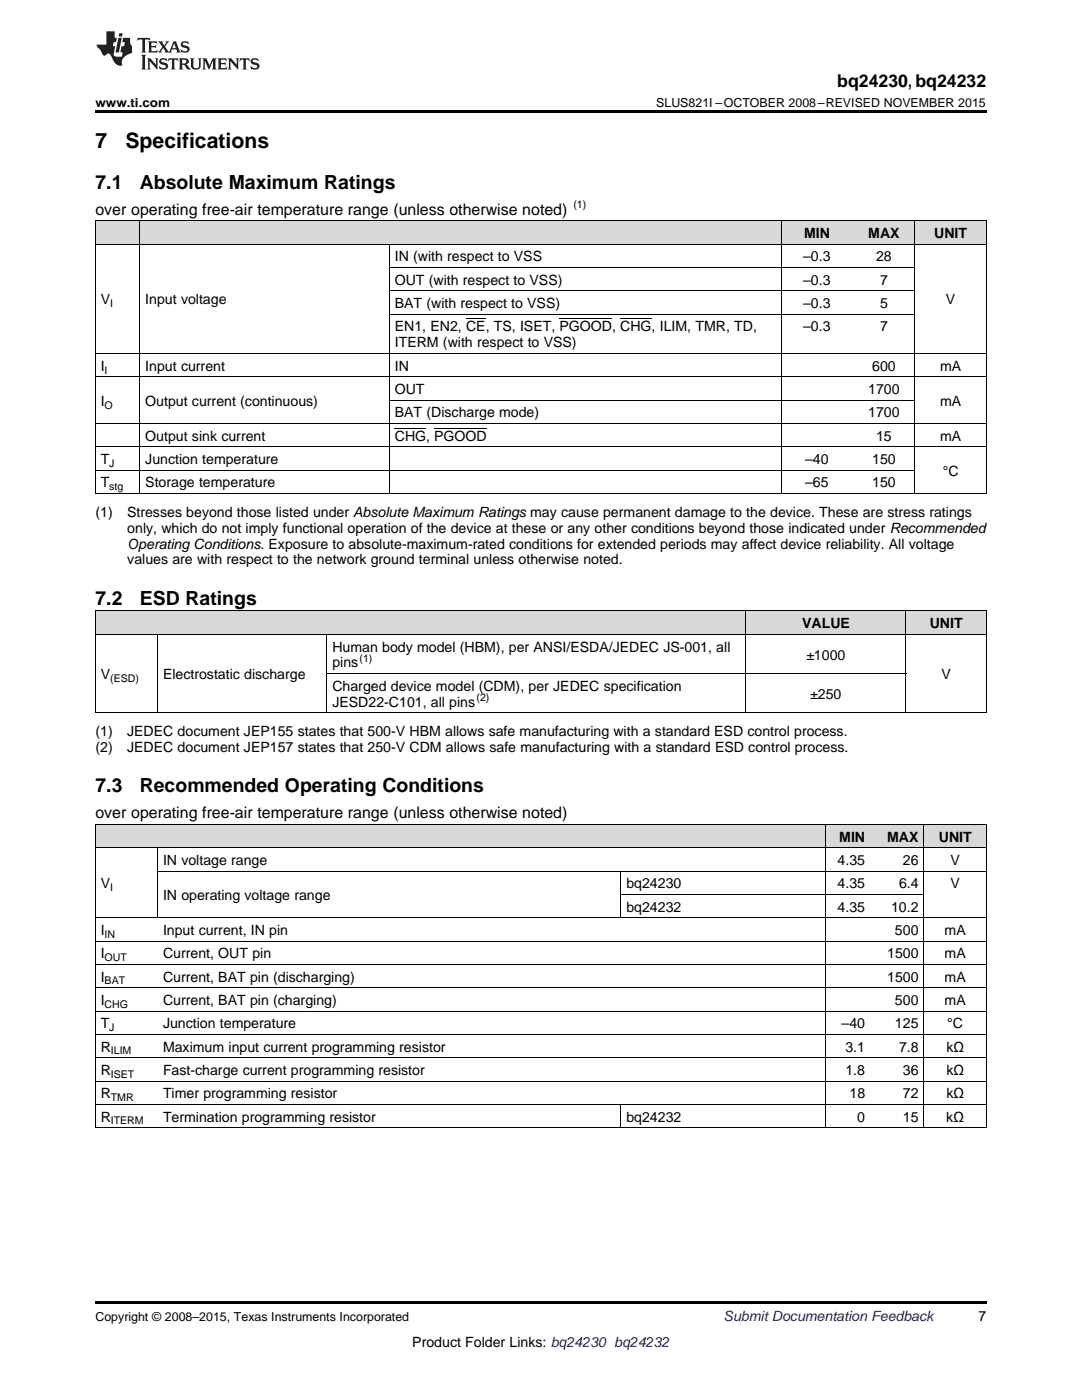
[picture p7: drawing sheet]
<svg xmlns="http://www.w3.org/2000/svg" width="216mm" height="279mm" viewBox="0 0 216 279" stroke-linecap="round" stroke-linejoin="round" font-family="sans-serif">
<defs><g id="words">
<g font-size="4.2">
<text x="19" y="29.6">7</text>
<text x="25" y="29.6">Specifications</text>
</g>
<g font-size="3.9">
<text x="19" y="37.7">7.1</text>
<text x="27.9" y="37.7">Absolute Maximum Ratings</text>
<text x="19" y="120.7">7.2</text>
<text x="27.9" y="120.7">ESD Ratings</text>
<text x="19" y="158.2">7.3</text>
<text x="27.9" y="158.2">Recommended Operating Conditions</text>
</g>
<text font-size="3.5" x="167.1" y="17.3">bq24230, bq24232</text>
<g font-size="3.2">
<text x="19" y="42.9">over operating free-air temperature range (unless otherwise noted)</text>
<text x="19" y="163.3">over operating free-air temperature range (unless otherwise noted)</text>
</g>
<g font-size="2.8">
<text x="160.4" y="47.5">MIN</text>
<text x="173.2" y="47.5">MAX</text>
<text x="186.4" y="47.5">UNIT</text>
<text x="78.8" y="52.2">IN (with respect to VSS</text>
<text x="160.3" y="52.2">–0.3</text>
<text x="174.8" y="52.2">28</text>
<text x="78.8" y="56.8">OUT (with respect to VSS)</text>
<text x="160.3" y="56.8">–0.3</text>
<text x="175.6" y="56.8">7</text>
<text x="20.1" y="60.7">V</text>
<text x="29" y="60.7">Input voltage</text>
<text x="78.8" y="61.5">BAT (with respect to VSS)</text>
<text x="160.3" y="61.5">–0.3</text>
<text x="175.6" y="61.5">5</text>
<text x="188.7" y="60.7">V</text>
<text x="78.8" y="66.1">EN1, EN2, CE, TS, ISET, PGOOD, CHG, ILIM, TMR, TD,</text>
<text x="78.8" y="69.3">ITERM (with respect to VSS)</text>
<text x="160.3" y="66.1">–0.3</text>
<text x="175.6" y="66.1">7</text>
<text x="20.1" y="74">I</text>
<text x="29" y="74">Input current</text>
<text x="78.8" y="74">IN</text>
<text x="174" y="74">600</text>
<text x="187.6" y="74">mA</text>
<text x="20.1" y="81">I</text>
<text x="29" y="81">Output current (continuous)</text>
<text x="78.8" y="78.6">OUT</text>
<text x="78.8" y="83.3">BAT (Discharge mode)</text>
<text x="173.2" y="78.6">1700</text>
<text x="173.2" y="83.3">1700</text>
<text x="187.6" y="81">mA</text>
<text x="29" y="87.9">Output sink current</text>
<text x="78.8" y="87.9">CHG, PGOOD</text>
<text x="174.8" y="87.9">15</text>
<text x="187.6" y="87.9">mA</text>
<text x="20.1" y="92.6">T</text>
<text x="29" y="92.6">Junction temperature</text>
<text x="160.7" y="92.6">–40</text>
<text x="174" y="92.6">150</text>
<text x="188.1" y="94.9">°C</text>
<text x="20.1" y="97.3">T</text>
<text x="29" y="97.3">Storage temperature</text>
<text x="160.7" y="97.3">–65</text>
<text x="174" y="97.3">150</text>
<text x="19" y="103.1">(1)</text>
<text x="25.4" y="103.1">Stresses beyond those listed under Absolute Maximum Ratings may cause permanent damage to the device. These are stress ratings</text>
<text x="25.4" y="106.3">only, which do not imply functional operation of the device at these or any other conditions beyond those indicated under Recommended</text>
<text x="25.4" y="109.5">Operating Conditions. Exposure to absolute-maximum-rated conditions for extended periods may affect device reliability. All voltage</text>
<text x="25.4" y="112.6">values are with respect to the network ground terminal unless otherwise noted.</text>
<text x="160.1" y="125.4">VALUE</text>
<text x="185.5" y="125.4">UNIT</text>
<text x="66.3" y="130">Human body model (HBM), per ANSI/ESDA/JEDEC JS-001, all</text>
<text x="160.9" y="131.6">±1000</text>
<text x="20.1" y="135.5">V</text>
<text x="32.5" y="135.5">Electrostatic discharge</text>
<text x="66.3" y="133.2">pins</text>
<text x="66.3" y="137.9">Charged device model (CDM), per JEDEC specification</text>
<text x="187.9" y="135.5">V</text>
<text x="66.3" y="141">JESD22-C101, all pins</text>
<text x="161.7" y="139.5">±250</text>
<text x="19" y="146.9">(1)</text>
<text x="25.4" y="146.9">JEDEC document JEP155 states that 500-V HBM allows safe manufacturing with a standard ESD control process.</text>
<text x="19" y="150.1">(2)</text>
<text x="25.4" y="150.1">JEDEC document JEP157 states that 250-V CDM allows safe manufacturing with a standard ESD control process.</text>
<text x="167.5" y="168">MIN</text>
<text x="177" y="168">MAX</text>
<text x="187.3" y="168">UNIT</text>
<text x="32.5" y="172.6">IN voltage range</text>
<text x="167.1" y="172.6">4.35</text>
<text x="180.2" y="172.6">26</text>
<text x="189.7" y="172.6">V</text>
<text x="20.1" y="177.3">V</text>
<text x="32.5" y="179.6">IN operating voltage range</text>
<text x="125" y="177.3">bq24230</text>
<text x="167.1" y="177.3">4.35</text>
<text x="179.4" y="177.3">6.4</text>
<text x="189.7" y="177.3">V</text>
<text x="125" y="181.9">bq24232</text>
<text x="167.1" y="181.9">4.35</text>
<text x="177.8" y="181.9">10.2</text>
<text x="20.1" y="186.6">I</text>
<text x="20.1" y="191.2">I</text>
<text x="32.5" y="186.6">Input current, IN pin</text>
<text x="32.5" y="191.2">Current, OUT pin</text>
<text x="177" y="191.2">1500</text>
<text x="178.6" y="186.6">500</text>
<text x="188.5" y="186.6">mA</text>
<text x="188.5" y="191.2">mA</text>
<text x="20.1" y="195.9">I</text>
<text x="32.5" y="195.9">Current, BAT pin (discharging)</text>
<text x="177" y="195.9">1500</text>
<text x="188.5" y="195.9">mA</text>
<text x="20.1" y="200.6">I</text>
<text x="32.5" y="200.6">Current, BAT pin (charging)</text>
<text x="178.6" y="200.6">500</text>
<text x="188.5" y="200.6">mA</text>
<text x="20.1" y="205.2">T</text>
<text x="20.1" y="209.9">R</text>
<text x="32.5" y="205.2">Junction temperature</text>
<text x="32.5" y="209.9">Maximum input current programming resistor</text>
<text x="167.9" y="205.2">–40</text>
<text x="168.7" y="209.9">3.1</text>
<text x="178.6" y="205.2">125</text>
<text x="179.4" y="209.9">7.8</text>
<text x="188.8" y="209.9">kΩ</text>
<text x="189" y="205.2">°C</text>
<text x="20.1" y="214.5">R</text>
<text x="32.5" y="214.5">Fast-charge current programming resistor</text>
<text x="168.7" y="214.5">1.8</text>
<text x="180.2" y="214.5">36</text>
<text x="188.8" y="214.5">kΩ</text>
<text x="20.1" y="219.2">R</text>
<text x="32.5" y="219.2">Timer programming resistor</text>
<text x="169.5" y="219.2">18</text>
<text x="180.2" y="219.2">72</text>
<text x="188.8" y="219.2">kΩ</text>
<text x="20.1" y="223.8">R</text>
<text x="32.5" y="223.8">Termination programming resistor</text>
<text x="125" y="223.8">bq24232</text>
<text x="171.1" y="223.8">0</text>
<text x="180.2" y="223.8">15</text>
<text x="188.8" y="223.8">kΩ</text>
<text x="195.3" y="263.6">7</text>
<text x="82.3" y="268.9">Product Folder Links: bq24230 bq24232</text>
</g>
<text font-size="2.8" fill="#0000c8" x="144.4" y="263.6">Submit Documentation Feedback</text>
<g font-size="2.5">
<text x="19" y="21.4">www.ti.com</text>
<text x="131" y="21.4">SLUS821I –OCTOBER 2008–REVISED NOVEMBER 2015</text>
<text x="19" y="263.6">Copyright © 2008–2015, Texas Instruments Incorporated</text>
</g>
<g font-size="2.1">
<text x="114.4" y="41.6">(1)</text>
<text x="22" y="61.3">I</text>
<text x="20.9" y="74.5">I</text>
<text x="20.9" y="81.5">O</text>
<text x="21.8" y="93.2">J</text>
<text x="21.8" y="97.8">stg</text>
<text x="22" y="136.1">(ESD)</text>
<text x="71.7" y="132.1">(1)</text>
<text x="95.1" y="139.9">(2)</text>
<text x="22" y="177.8">I</text>
<text x="20.9" y="187.1">IN</text>
<text x="20.9" y="191.8">OUT</text>
<text x="20.9" y="196.5">BAT</text>
<text x="20.9" y="201.1">CHG</text>
<text x="21.8" y="205.8">J</text>
<text x="22.1" y="210.4">ILIM</text>
<text x="22.1" y="215.1">ISET</text>
<text x="22.1" y="219.7">TMR</text>
<text x="22.1" y="224.4">ITERM</text>
</g>
</g></defs>
<g fill="#d8d8d8">
<path d="M19 164.6h12.5v4.6h-12.5z"/>
<path d="M31.5 164.6h92.4v4.6h-92.4z"/>
<path d="M123.9 164.6h40.9v4.6h-40.9z"/>
<path d="M164.8 164.6h8.9v4.6h-8.9z"/>
<path d="M173.7 164.6h10.7v4.6h-10.7z"/>
<path d="M184.4 164.6h12.4v4.6h-12.4z"/>
<path d="M19 122h12.5v4.6h-12.5z"/>
<path d="M31.5 122h33.8v4.6h-33.8z"/>
<path d="M65.3 122h83.5v4.6h-83.5z"/>
<path d="M148.8 122h16v4.6h-16z"/>
<path d="M164.8 122h16v4.6h-16z"/>
<path d="M180.8 122h16v4.6h-16z"/>
<path d="M19 44.1h8.9v4.7h-8.9z"/>
<path d="M27.9 44.1h49.8v4.7h-49.8z"/>
<path d="M77.7 44.1h78.2v4.7h-78.2z"/>
<path d="M155.9 44.1h14.3v4.7h-14.3z"/>
<path d="M170.2 44.1h12.4v4.7h-12.4z"/>
<path d="M182.6 44.1h14.2v4.7h-14.2z"/>
</g>
<path d="M19 22h177.8v.5h-177.8zM19 142.3h.2zM65.2 142.3h.1zM148.7 142.3h.1zM180.7 142.3h.1zM196.7 142.3h.1zM19 225.1h.2zM123.8 225.1h.1zM164.7 225.1h.1zM184.3 225.1h.1zM196.7 225.1h.1zM19 259.7h177.8v.5h-177.8z" fill="#000"/>
<g fill="none" stroke="#000" stroke-width=".2">
<path d="M19 48.7h177.8M19 44.1h177.8M19.1 44.1v54.4M27.9 44.1v54.4M77.7 48.8v49.7M77.7 58h104.9M77.7 53.4h104.9M155.9 44.1v54.4M182.5 44.1v54.4M196.8 44.1v54.4M19 75.2h177.8M19 70.5h177.8"/>
<path d="M77.7 79.9h104.9M77.7 62.7h104.9M19 98.5h177.8M19 93.8h163.6M19 89.2h177.8M19 84.5h177.8M19 126.6h177.8M19 121.9h177.8M19.1 122v20.3M31.4 126.6v15.7M65.2 126.6v15.7M65.3 134.4h115.5"/>
<path d="M148.8 122v20.3M180.8 122v20.3M196.8 122v20.3M19 142.3h177.8M19 164.5h177.8v60.6M19 169.2h177.8M19.1 164.5v60.6M31.4 169.2v14M31.5 173.8h165.3M123.9 173.8v9.4M123.9 178.5h60.5M164.8 164.5v60.6"/>
<path d="M184.3 164.5v60.6M19 197.1h177.8M19 192.5h177.8M19 187.8h177.8M19 183.1h177.8M19 215.7h177.8M19 211.1h177.8M19 206.4h177.8M19 201.8h177.8M19 225.1h177.8M19 220.4h177.8M123.9 220.4v4.7"/>
</g>
<g fill="#231f20">
<path d="M27.5 7.6l-.1 .5 .4-.2h.6v.1v2.1l-.2 .4h1l-.3-.4v-2.1l.1-.1h.5l.5 .2-.2-.5zM29.5 8.3l.2 .3v1.5l-.2 .4h1.8l.2-.6a1.04 1.04 0 0 1-1.3 .2v-.7h.6l.3 .2v-.6l-.3 .2h-.6v-.6l.8-.1 .4 .3-.2-.5zM31.5 8.3l.9 1.1-.9 1.1h.8l-.2-.2 .5-.7 .4 .7-.2 .2h1.5l-.1-.2 .1-.4h.9l.1 .4-.2 .2h1l-.3-.3-.7-1.9h-.5l-.9 2-.8-1 .9-1h-.8l.1 .3-.3 .5-.4-.6 .2-.2zM34.7 8.6l.4 1h-.7zM36.3 8.4a.63 .63 0 0 0-.2 .7 .63 .63 0 0 0 .6 .4l.6 .2 .1 .2a.75 .75 0 0 1-.7 .4 .75 .75 0 0 1-.6-.5l.1 .7 .1-.1a1.11 1.11 0 0 0 1.5-.6 1.13 1.13 0 0 0-1.2-.8l-.1-.4a1.04 1.04 0 0 1 1.2 .2l-.2-.5-.1 .1-.5-.2zM28.2 10.9l.2 .4v2.2l-.2 .4h1l-.3-.4v-2.2l.3-.4zM29.3 11.6l.3 .4v1.5l-.3 .4h.8l-.2-.4v-1.3l1.5 1.7v-1.9l.2-.4h-.7l.2 .4v.9l-1.1-1.3zM32 11.8a.62 .62 0 0 0-.2 .7 .62 .62 0 0 0 .6 .4l.6 .1 .1 .3a.76 .76 0 0 1-.7 .3 .76 .76 0 0 1-.6-.4l.1 .7 .1-.1a1.11 1.11 0 0 0 1.5-.6 1.13 1.13 0 0 0-1.2-.8l-.1-.4a1.04 1.04 0 0 1 1.2 .2l-.2-.6-.1 .1-.5-.1zM33.7 11.6l-.2 .6a.61 .61 0 0 1 .8-.3v1.6l-.2 .4h.9l-.2-.4v-1.6a.63 .63 0 0 1 .8 .3l-.2-.6zM35.6 11.6l.3 .4v1.5l-.3 .4h1l-.2-.2v-.8l.5 .2a.76 .76 0 0 0 1.2 .7l-1-1a.58 .58 0 0 0 .6-.5 .58 .58 0 0 0-.5-.6zM36.4 11.9h.1a.45 .45 0 0 1 .5 .1 .45 .45 0 0 1 .1 .5l-.7 .2zM37.9 11.6l.2 .2a2.17 2.17 0 0 0 .3 1.9 .99 .99 0 0 0 1.6-.6v-1.1l.2-.4h-.7l.2 .2a1.92 1.92 0 0 1-.2 1.8 .6 .6 0 0 1-.9-.5v-1.1l.2-.4zM40.4 11.6l.2 .4v1.5l-.2 .4h.7l-.2-.4v-1.4l.8 1.8 .8-1.8v1.4l-.2 .4h.9l-.2-.4v-1.5l.2-.4h-.8l-.6 1.5-.6-1.5zM43.4 11.6l.2 .4v1.5l-.2 .4h1.8l.2-.6a1.04 1.04 0 0 1-1.3 .1v-.6h.5l.4 .2v-.6l-.4 .2h-.5v-.7h.8l.3 .3-.1-.6zM45.5 11.6l.2 .4v1.5l-.2 .4h.7l-.2-.4v-1.3l1.5 1.7v-1.9l.2-.4h-.7l.2 .4v.9l-1.1-1.3zM47.9 11.6l-.1 .6a.61 .61 0 0 1 .8-.3v1.6l-.3 .4h1l-.3-.4 .1-1.6a.63 .63 0 0 1 .7 .3l-.1-.6zM50.2 11.8a.62 .62 0 0 0-.2 .7 .62 .62 0 0 0 .6 .4l.6 .1 .2 .3a.76 .76 0 0 1-.8 .3 .76 .76 0 0 1-.6-.4l.1 .7 .2-.1a1.11 1.11 0 0 0 1.5-.6 1.13 1.13 0 0 0-1.3-.8l-.1-.4a1.04 1.04 0 0 1 1.2 .2l-.1-.6-.2 .1-.5-.1z"/>
<path d="M21.2 6.3v2.6h-1.9l.1 .4 .7 .9a.91 .91 0 0 0 1 .8 .56 .56 0 0 1 .5-.3 .56 .56 0 0 1 .5 .3l.4 .8a1.53 1.53 0 0 0 1.9 1.2 1.54 1.54 0 0 1 1-2.1l.9-.3v-1.4a1.52 1.52 0 0 1-.3-1.6h-1.4l-.2 .8h.5l-.2 .8h-.4l-.2 1v.2l.4 .1-.2 .8a1.93 1.93 0 0 1-1.6-.3l.3-1.8h-.5l.2-.8h.4l.2-.8h-.4v-1.3zM23.6 7.6l-.6 2.9h.7l.6-2.9zM23.8 6.6l-.1 .7h.6l.2-.7z"/>
</g>
<path d="M93 63.7h3.9M111.7 63.7h10.4M123.8 63.7h6.2M78.8 85.5h6.2M86.6 85.5h10.5" fill="none" stroke="#000" stroke-width=".2"/>
<use href="#words"/>
</svg>
